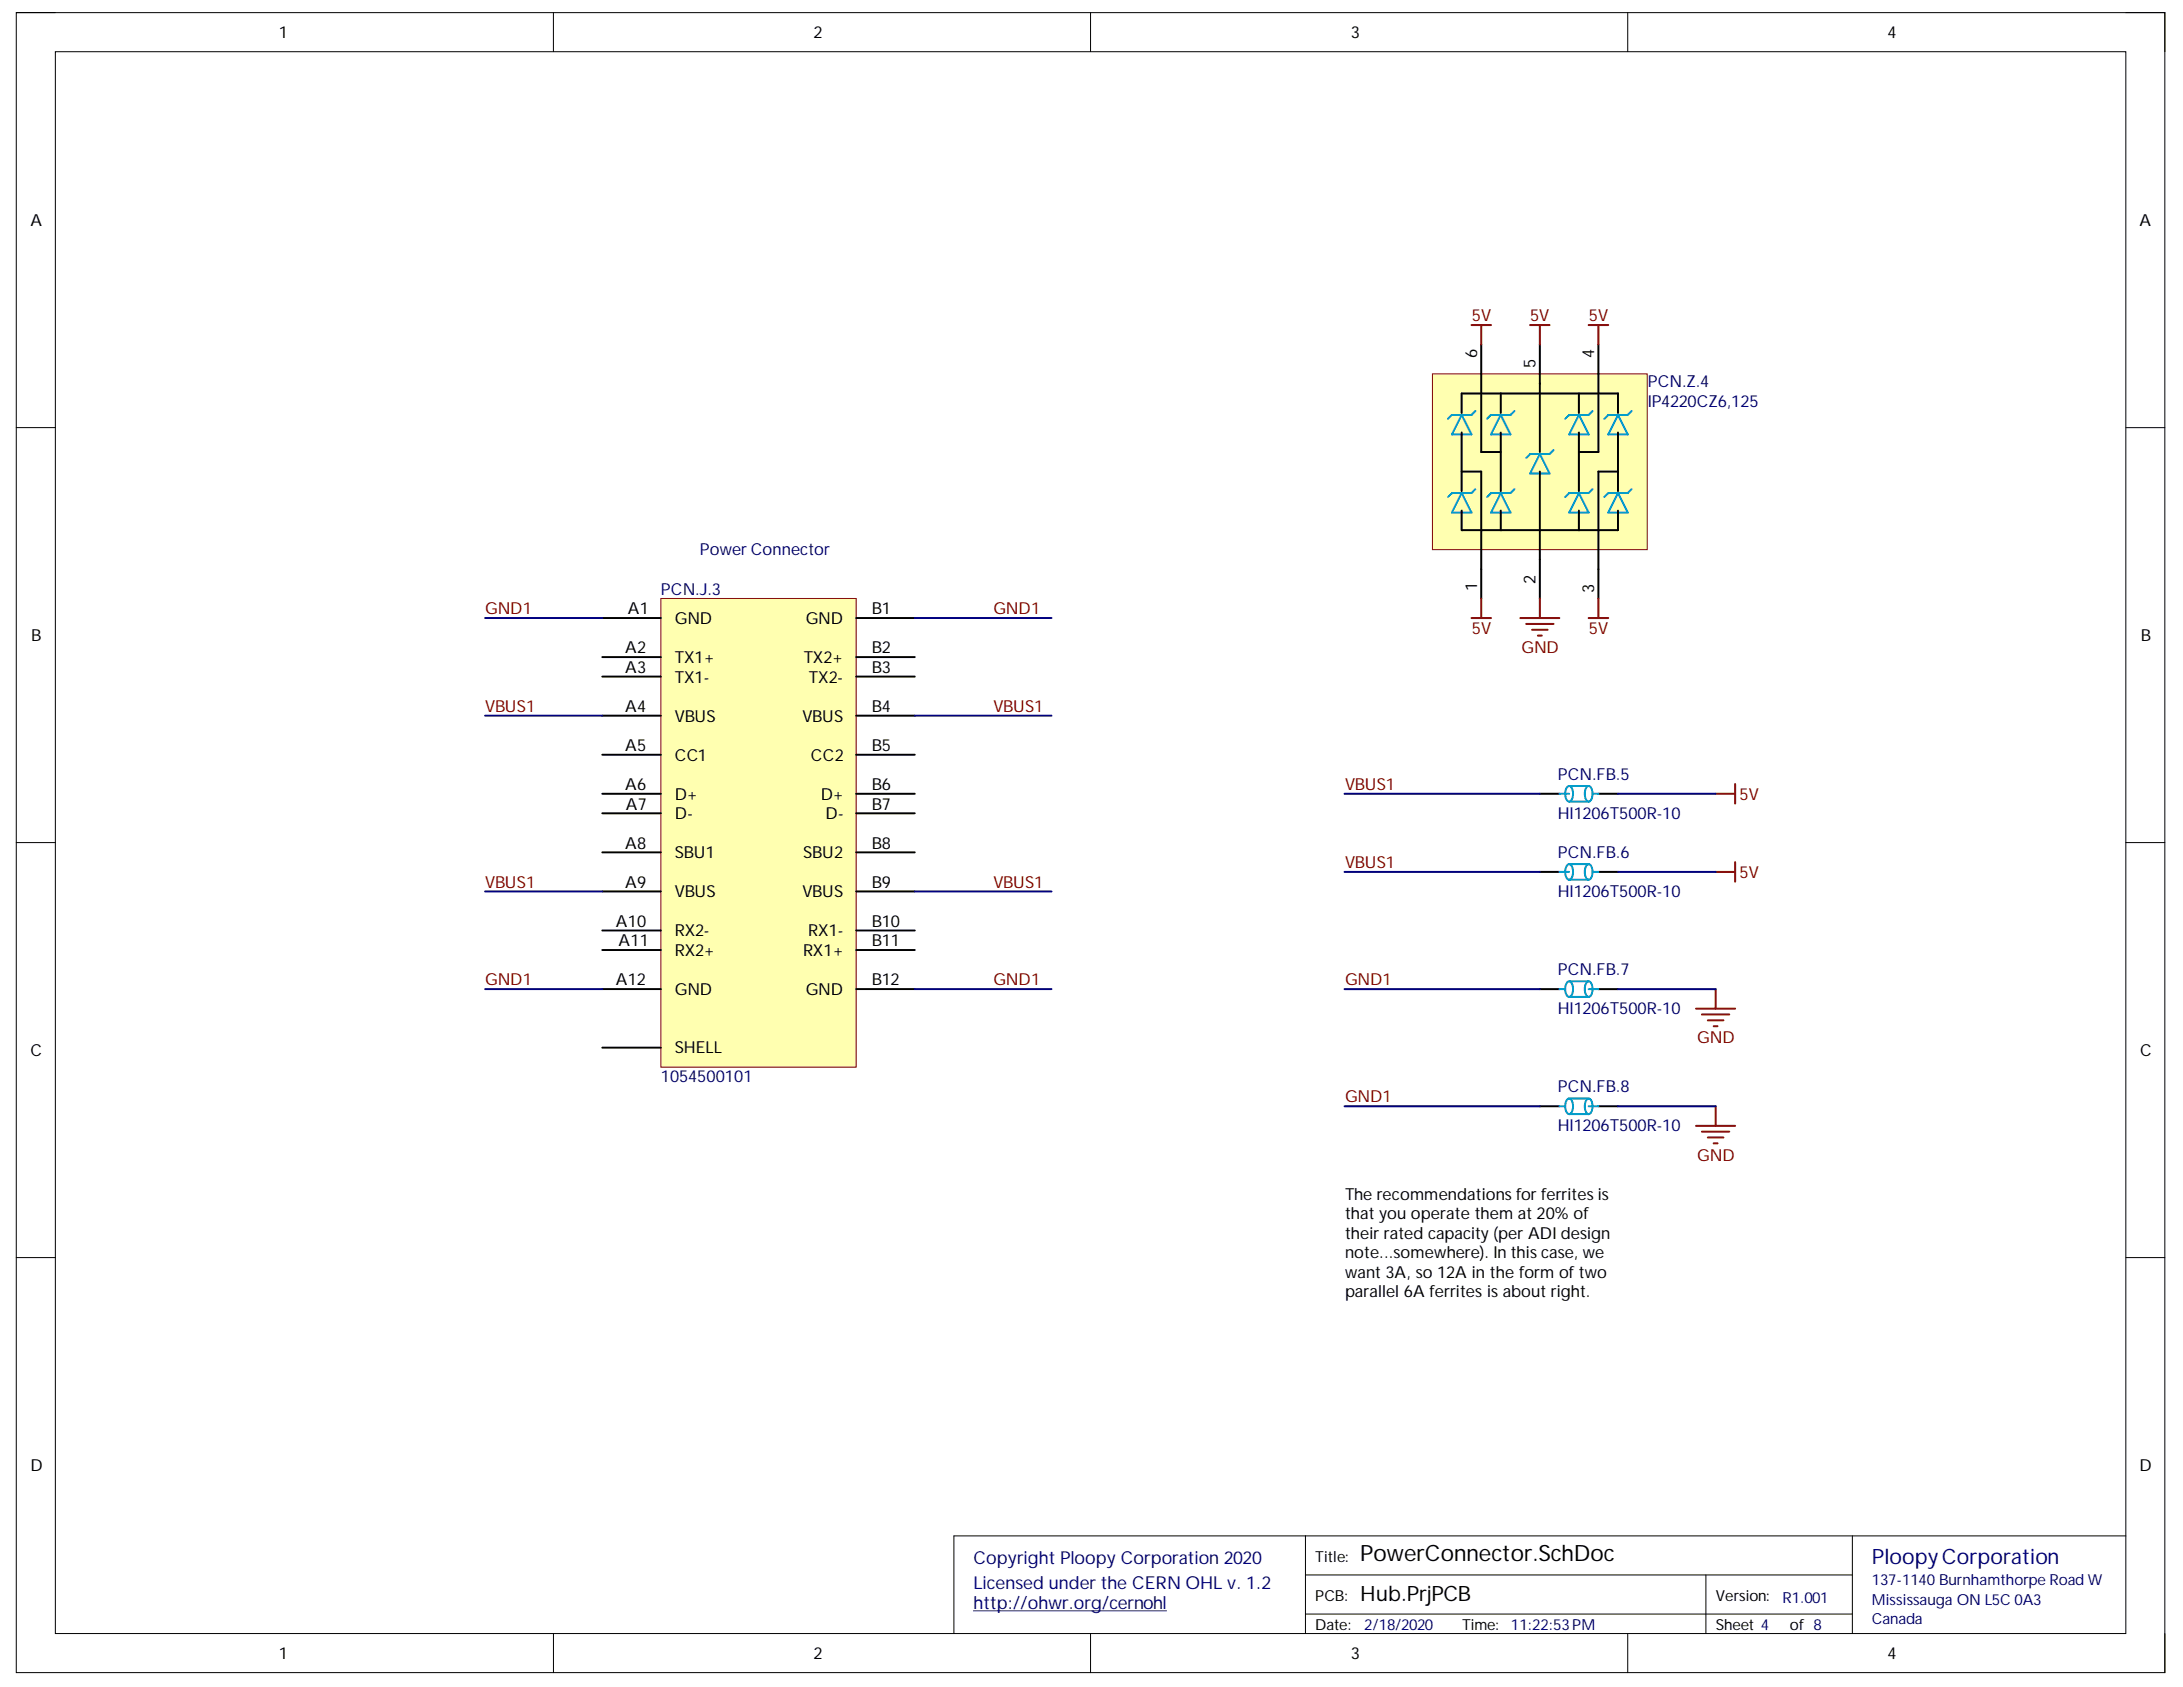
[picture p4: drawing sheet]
<svg xmlns="http://www.w3.org/2000/svg" width="279mm" height="216mm" viewBox="0 0 279 216" stroke-linecap="round" stroke-linejoin="round" font-family="sans-serif">
<defs><g id="words">
<text font-size="2.9" x="174.1" y="199.8">PowerConnector.SchDoc</text>
<text font-size="2.7" fill="#000080" x="239.6" y="200.1">PloopyCorporation</text>
<text font-size="2.7" x="174.1" y="204.8">Hub.PrjPCB</text>
<g font-size="2.3" fill="#000080">
<text x="124.6" y="200.2">Copyright Ploopy Corporation 2020</text>
<text x="124.6" y="203.4">Licensed under the CERN OHL v. 1.2</text>
<text x="124.6" y="205.9">http://ohwr.org/cernohl</text>
</g>
<g font-size="2.1">
<text x="35.7" y="4.8">1</text>
<text x="104.1" y="4.8">2</text>
<text x="172.9" y="4.8">3</text>
<text x="241.6" y="4.8">4</text>
<text x="3.9" y="28.9">A</text>
<text x="273.8" y="28.9">A</text>
<text x="189.1" y="45.8" transform="rotate(-90 189.1 45.8)">6</text>
<text x="196.5" y="47.1" transform="rotate(-90 196.5 47.1)">5</text>
<text x="204" y="45.8" transform="rotate(-90 204 45.8)">4</text>
<text x="189.1" y="75.6" transform="rotate(-90 189.1 75.6)">1</text>
<text x="196.5" y="74.7" transform="rotate(-90 196.5 74.7)">2</text>
<text x="204" y="75.9" transform="rotate(-90 204 75.9)">3</text>
<text x="4" y="82">B</text>
<text x="80" y="83.6">A2</text>
<text x="80.4" y="78.6">A1</text>
<text x="86.4" y="79.8">GND</text>
<text x="103.1" y="79.8">GND</text>
<text x="111.6" y="78.6">B1</text>
<text x="111.6" y="83.6">B2</text>
<text x="274" y="82">B</text>
<text x="80" y="86.1">A3</text>
<text x="86.4" y="84.8">TX1+</text>
<text x="86.4" y="87.4">TX1-</text>
<text x="102.9" y="84.8">TX2+</text>
<text x="103.5" y="87.4">TX2-</text>
<text x="111.6" y="86.1">B3</text>
<text x="80" y="91.1">A4</text>
<text x="86.4" y="92.4">VBUS</text>
<text x="102.7" y="92.4">VBUS</text>
<text x="111.6" y="91.1">B4</text>
<text x="80" y="96.1">A5</text>
<text x="80" y="101.1">A6</text>
<text x="86.4" y="97.3">CC1</text>
<text x="103.8" y="97.3">CC2</text>
<text x="111.6" y="96.1">B5</text>
<text x="111.6" y="101.1">B6</text>
<text x="80.1" y="103.6">A7</text>
<text x="86.4" y="102.3">D+</text>
<text x="86.4" y="104.8">D-</text>
<text x="105.1" y="102.3">D+</text>
<text x="105.7" y="104.8">D-</text>
<text x="111.6" y="103.6">B7</text>
<text x="80" y="108.6">A8</text>
<text x="80" y="113.6">A9</text>
<text x="86.4" y="109.9">SBU1</text>
<text x="102.8" y="109.9">SBU2</text>
<text x="111.6" y="108.6">B8</text>
<text x="111.6" y="113.6">B9</text>
<text x="78.8" y="118.6">A10</text>
<text x="86.4" y="114.9">VBUS</text>
<text x="86.4" y="119.8">RX2-</text>
<text x="102.7" y="114.9">VBUS</text>
<text x="103.5" y="119.8">RX1-</text>
<text x="111.6" y="118.6">B10</text>
<text x="79.2" y="121.1">A11</text>
<text x="86.4" y="122.3">RX2+</text>
<text x="102.8" y="122.3">RX1+</text>
<text x="111.6" y="121.1">B11</text>
<text x="78.8" y="126.1">A12</text>
<text x="86.4" y="127.3">GND</text>
<text x="103.1" y="127.3">GND</text>
<text x="111.6" y="126.1">B12</text>
<text x="3.9" y="135.2">C</text>
<text x="86.4" y="134.8">SHELL</text>
<text x="273.9" y="135.2">C</text>
<text x="172.1" y="153.6">The recommendationsfor ferritesis</text>
<text x="172.1" y="156">that you operate them at 20% of</text>
<text x="172.1" y="158.6">their rated capacity (per ADI design</text>
<text x="172.1" y="161">note...somewhere). In thiscase, we</text>
<text x="172.1" y="163.6">want 3A, so 12A in the form of two</text>
<text x="172.1" y="166">parallel 6A ferrites is about right.</text>
<text x="3.9" y="188.3">D</text>
<text x="273.8" y="188.3">D</text>
<text x="35.7" y="212.3">1</text>
<text x="104.1" y="212.3">2</text>
<text x="172.9" y="212.3">3</text>
<text x="241.6" y="212.3">4</text>
</g>
<g font-size="2.1" fill="#800000">
<text x="188.4" y="41.1">5V</text>
<text x="195.8" y="41.1">5V</text>
<text x="203.4" y="41.1">5V</text>
<text x="62.1" y="78.6">GND1</text>
<text x="127.1" y="78.6">GND1</text>
<text x="188.4" y="81.1">5V</text>
<text x="194.7" y="83.6">GND</text>
<text x="203.4" y="81.1">5V</text>
<text x="62.1" y="91.1">VBUS1</text>
<text x="127.1" y="91.1">VBUS1</text>
<text x="172.1" y="101.1">VBUS1</text>
<text x="222.6" y="102.3">5V</text>
<text x="62.1" y="113.6">VBUS1</text>
<text x="127.1" y="113.6">VBUS1</text>
<text x="172.1" y="111">VBUS1</text>
<text x="222.6" y="112.3">5V</text>
<text x="62.1" y="126.1">GND1</text>
<text x="127.1" y="126.1">GND1</text>
<text x="172.1" y="126.1">GND1</text>
<text x="217.2" y="133.5">GND</text>
<text x="172.1" y="141.1">GND1</text>
<text x="217.2" y="148.6">GND</text>
</g>
<g font-size="2.1" fill="#000080">
<text x="210.9" y="49.6">PCN.Z.4</text>
<text x="210.9" y="52.1">I</text>
<text x="211.4" y="52.1">P4220CZ6,125</text>
<text x="89.6" y="71">PowerConnector</text>
<text x="84.6" y="76.1">PCN.J.3</text>
<text x="199.4" y="99.8">PCN.FB.5</text>
<text x="199.4" y="104.8">HI1206T500R-10</text>
<text x="199.4" y="109.9">PCN.FB.6</text>
<text x="199.4" y="114.9">HI1206T500R-10</text>
<text x="199.4" y="124.8">PCN.FB.7</text>
<text x="199.4" y="129.8">HI1206T500R-10</text>
<text x="84.6" y="138.5">1054500101</text>
<text x="199.4" y="139.8">PCN.FB.8</text>
<text x="199.4" y="144.8">HI1206T500R-10</text>
</g>
<g font-size="1.9">
<text x="168.3" y="199.9">Title:</text>
<text x="168.3" y="208.6">Date:</text>
<text x="168.3" y="204.8">PCB:</text>
<text x="187.1" y="208.6">Time:</text>
<text x="219.6" y="204.8">Version:</text>
<text x="219.6" y="208.6">Sheet 4</text>
<text x="229.1" y="208.6">of 8</text>
</g>
<g font-size="1.9" fill="#000080">
<text x="239.6" y="202.9">137-1140Burnhamthorpe Road W</text>
<text x="174.6" y="208.6">2/18/2020</text>
<text x="193.4" y="208.6">11:22:53PM</text>
<text x="228.1" y="205.1">R1.001</text>
<text x="239.6" y="205.3">Mississauga ON L5C 0A3</text>
<text x="239.6" y="207.9">Canada</text>
</g>
</g></defs>
<path d="M2.1 1.6h275v212.5h-275z" fill="none" stroke="#000" stroke-width=".13"/>
<path d="M7.1 6.6h265v202.5h-265z" fill-rule="evenodd" fill="#fff"/>
<g fill="none" stroke="#000" stroke-width=".13">
<path d="M2.1 1.6h5M7.1 6.6h265v202.5h-265zM70.8 1.6v5M139.6 1.6v5M208.3 1.6v5M272.1 1.6h5v5M2.1 54.7h5M272.1 54.7h5M2.1 107.8h5M272.1 107.8h5M2.1 160.9h5M272.1 160.9h5"/>
<path d="M167.1 196.6v12.5M237.1 196.6v12.5M272.1 196.6h-150v12.5M70.8 209.1v5M139.6 209.1v5M167.1 201.6h70M167.1 206.6h70M208.3 209.1v5M218.3 201.6v7.5M277.1 209.1v5"/>
</g>
<path d="M124.6 206.2h24.7" fill="none" stroke="#000080" stroke-width=".13"/>
<path d="M84.6 76.6h25v60h-25z" fill-rule="evenodd" fill="#ffffb0"/>
<path d="M84.6 76.6h25v60h-25z" fill="none" stroke="#800000" stroke-width=".13"/>
<g fill="none" stroke="#000" stroke-width=".25">
<path d="M77.1 79.1h7.5M109.6 79.1h7.5M77.1 84.1h7.5M77.1 86.6h7.5M77.1 91.6h7.5M77.1 96.6h7.5M109.6 84.1h7.5M109.6 86.6h7.5M109.6 91.6h7.5M109.6 96.6h7.5M77.1 101.6h7.5M77.1 104.1h7.5"/>
<path d="M77.1 109.1h7.5M77.1 114.1h7.5M77.1 119.1h7.5M109.6 101.6h7.5M109.6 104.1h7.5M109.6 109.1h7.5M109.6 114.1h7.5M109.6 119.1h7.5M77.1 134.1h7.5M77.1 121.6h7.5M77.1 126.6h7.5M109.6 121.6h7.5"/>
<path d="M109.6 126.6h7.5"/>
</g>
<path d="M219.6 101.6h2.5M219.6 111.6h2.5M222.1 100.3v2.5M222.1 110.3v2.5" fill="none" stroke="#800000" stroke-width=".25"/>
<path d="M172.1 151.6h35v17.5h-35z" fill-rule="evenodd" fill="#fff"/>
<path d="M172.1 151.6h35v17.5h-35z" fill="none" stroke="#fff" stroke-width=".13"/>
<path d="M197.1 101.6h2.5M197.1 111.6h2.5M204.6 101.6h2.5M204.6 111.6h2.5M197.1 126.6h2.5M204.6 126.6h2.5M197.1 141.6h2.5M204.6 141.6h2.5" fill="none" stroke="#000" stroke-width=".25"/>
<g fill="none" stroke="#009cca" stroke-width=".25">
<path d="M199.6 101.6h1.2M199.6 111.6h1.2M200.6 100.7l.2-.1a.89 .89 0 0 1 .5 1 .9 .9 0 0 1-.5 1 .9 .9 0 0 1-.5-1l.1-.4zM200.6 110.7l.2-.1a.89 .89 0 0 1 .5 1 .9 .9 0 0 1-.5 1 1.28 1.28 0 0 1-.2-1.9zM200.8 100.6h2.5M200.8 102.6h2.5M200.8 110.6h2.5M200.8 112.6h2.5M203.1 100.7l.2-.1a.89 .89 0 0 1 .5 1 .9 .9 0 0 1-.5 1 .9 .9 0 0 1-.5-1l.1-.4zM203.1 110.7l.2-.1a.89 .89 0 0 1 .5 1 .9 .9 0 0 1-.5 1 .9 .9 0 0 1-.5-1l.1-.4zM203.8 101.6h.8M203.8 111.6h.8"/>
<path d="M199.6 126.6h.7M200.6 125.7l.2-.1a.9 .9 0 0 1 .5 1 .89 .89 0 0 1-.5 1 1.27 1.27 0 0 1-.2-1.9zM200.8 127.6h2.5M200.8 125.6h2.5M203.1 125.7l.2-.1a.9 .9 0 0 1 .5 1 .89 .89 0 0 1-.5 1 .89 .89 0 0 1-.5-1l.1-.4zM203.3 126.6h1.3M199.6 141.6h.7M200.6 140.7l.2-.1a.89 .89 0 0 1 .5 1 .9 .9 0 0 1-.5 1 1.28 1.28 0 0 1-.2-1.9zM200.8 142.6h2.5M200.8 140.6h2.5M203.1 140.7l.2-.1a.89 .89 0 0 1 .5 1 .9 .9 0 0 1-.5 1 .9 .9 0 0 1-.5-1l.1-.4zM203.3 141.6h1.3"/>
</g>
<path d="M217.1 129.1h5M217.8 129.8h3.5M218.6 130.6h2M219.3 131.3h.5M219.6 126.6v2.5M217.1 144.1h5M217.8 144.8h3.5M218.6 145.6h2M219.3 146.3h.5M219.6 141.6v2.5" fill="none" stroke="#800000" stroke-width=".25"/>
<path d="M183.3 47.8h27.5v22.5h-27.5z" fill-rule="evenodd" fill="#ffffb0"/>
<path d="M183.3 47.8h27.5v22.5h-27.5z" fill="none" stroke="#800000" stroke-width=".13"/>
<g fill="none" stroke="#000" stroke-width=".25">
<path d="M187.1 52.8v-2.4h20v2.4M187.1 55.4v7.5M189.6 44.1v13.7h2.5M192.1 50.4v2.4M192.1 55.4v7.5M197.1 44.1v13.7M202.1 50.4v2.4M202.1 55.4v7.5M204.6 44.1v13.7h-2.5M207.1 55.4v7.5M187.1 60.4h2.5v16.2M187.1 65.3v2.6h20v-2.6"/>
<path d="M192.1 65.3v2.6M197.1 60.4v16.2M202.1 65.3v2.6M207.1 60.4h-2.5v16.2"/>
</g>
<g fill="none" stroke="#009cca" stroke-width=".25">
<path d="M187.1 53.1l1.2 2.5h-2.5zM188.8 52.6l-.5 .5h-2.5l-.5 .5M192.1 53.1l1.2 2.5h-2.5zM193.8 52.6l-.5 .5h-2.5l-.5 .5M197.1 58.1l1.2 2.5h-2.5zM198.8 57.6l-.5 .5h-2.5l-.5 .5M202.1 53.1l1.2 2.5h-2.5zM203.8 52.6l-.5 .5h-2.5l-.5 .5M207.1 53.1l1.2 2.5h-2.5zM208.8 52.6l-.5 .5h-2.5l-.5 .5M187.1 63.1l1.2 2.5h-2.5zM188.8 62.6l-.5 .5h-2.5l-.5 .5"/>
<path d="M192.1 63.1l1.2 2.5h-2.5zM193.8 62.6l-.5 .5h-2.5l-.5 .5M202.1 63.1l1.2 2.5h-2.5zM203.8 62.6l-.5 .5h-2.5l-.5 .5M207.1 63.1l1.2 2.5h-2.5zM208.8 62.6l-.5 .5h-2.5l-.5 .5"/>
</g>
<g fill="none" stroke="#800000" stroke-width=".25">
<path d="M188.3 41.6h2.5M189.6 41.6v2.5M195.8 41.6h2.5M197.1 41.6v2.5M203.3 41.6h2.5M204.6 41.6v2.5M188.3 79.1h2.5M189.6 76.6v2.5M194.6 79.1h5M195.3 79.8h3.5M197.1 76.6v2.5M203.3 79.1h2.5"/>
<path d="M204.6 76.6v2.5M196.1 80.6h2M196.8 81.3h.5"/>
</g>
<g fill="none" stroke="#000080" stroke-width=".25">
<path d="M62.1 79.1h15M117.1 79.1h17.5M62.1 91.6h15M117.1 91.6h17.5M62.1 114.1h15M117.1 114.1h17.5M172.1 101.6h25M172.1 111.6h25M207.1 101.6h12.5M207.1 111.6h12.5M62.1 126.6h15M117.1 126.6h17.5"/>
<path d="M172.1 126.6h25M207.1 126.6h12.5M172.1 141.6h25M207.1 141.6h12.5"/>
</g>
<use href="#words"/>
</svg>
